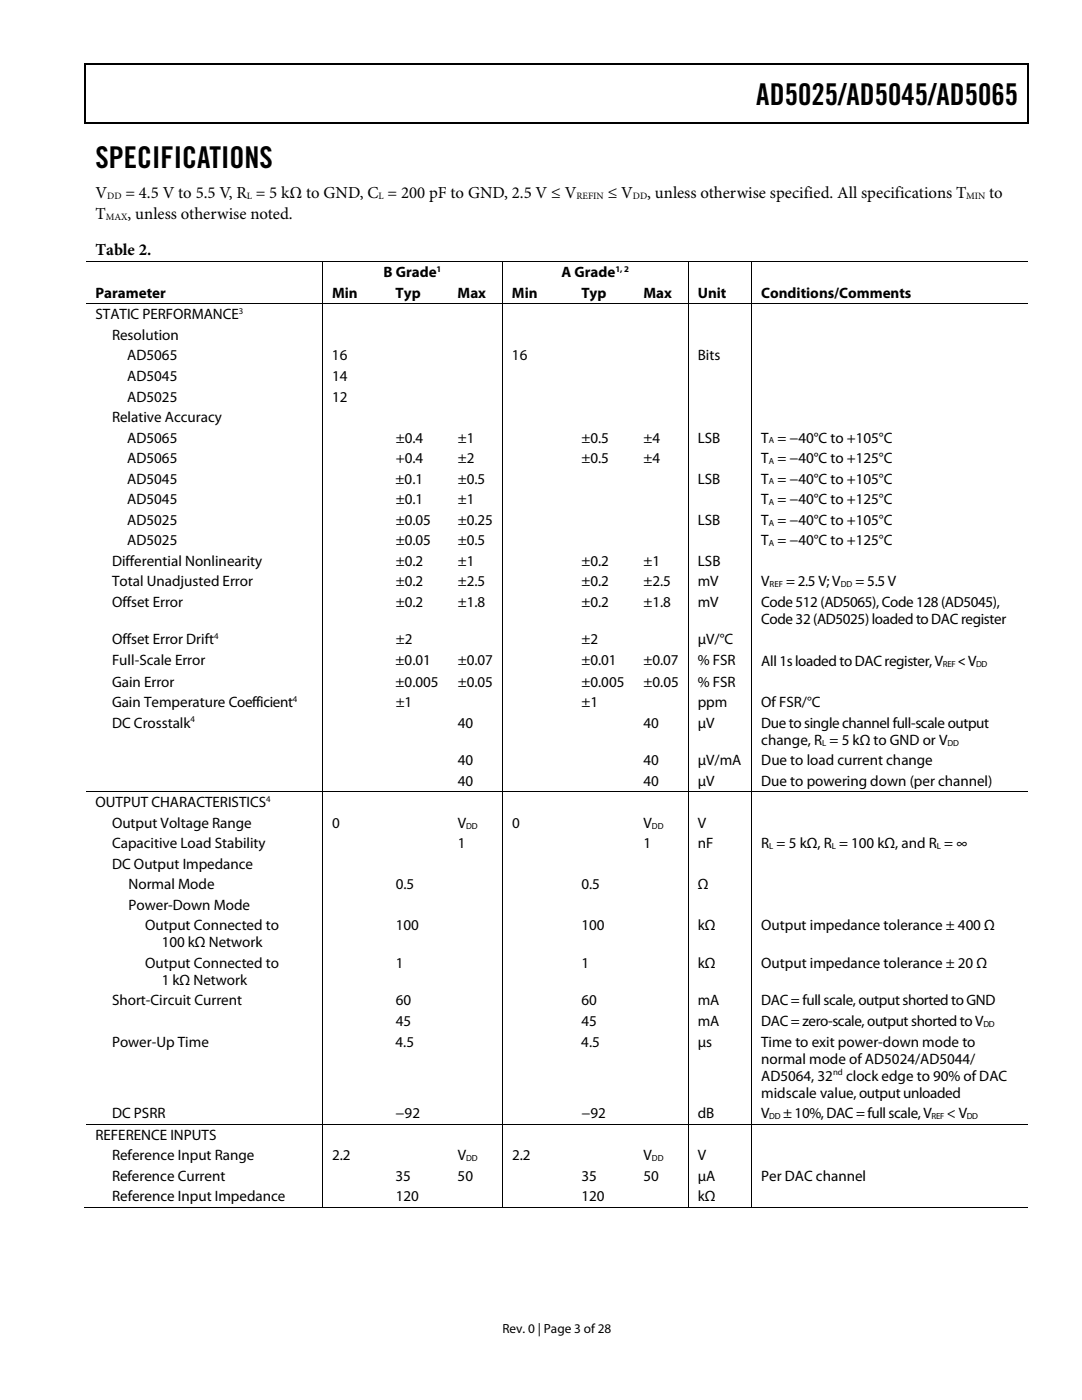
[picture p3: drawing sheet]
<svg xmlns="http://www.w3.org/2000/svg" width="216mm" height="279mm" viewBox="0 0 216 279" stroke-linecap="round" stroke-linejoin="round" font-family="sans-serif">
<defs><g id="words">
<g font-size="6">
<text x="150.9" y="21">AD5025/AD5045/AD5065</text>
<text x="19" y="33.6">SPECIFICATIONS</text>
</g>
<g font-size="3.3">
<text x="19" y="39.5">V</text>
<text x="25" y="39.5">= 4.5 V to 5.5 V, R = 5 kΩ to GND, C = 200 pF to GND, 2.5 V ≤ V</text>
<text x="121.3" y="39.5">≤ V</text>
<text x="129.2" y="39.5">, unless otherwise specified. All specifications T</text>
<text x="197.4" y="39.5">to</text>
<text x="19.1" y="43.8">T</text>
<text x="25.5" y="43.8">, unless otherwise noted.</text>
<text x="19.1" y="50.9">Table 2.</text>
</g>
<g font-size="3">
<text x="19" y="59.5">Parameter</text>
<text x="66.3" y="59.5">Min</text>
<text x="76.5" y="55.3">B Grade</text>
<text x="78.9" y="59.5">Typ</text>
<text x="91.3" y="59.5">Max</text>
<text x="102.2" y="59.5">Min</text>
<text x="112.1" y="55.3">A Grade</text>
<text x="116" y="59.5">Typ</text>
<text x="128.4" y="59.5">Max</text>
<text x="139.2" y="59.5">Unit</text>
<text x="151.9" y="59.5">Conditions/Comments</text>
<text x="19" y="63.8">STATIC PERFORMANCE</text>
<text x="22.4" y="67.8">Resolution</text>
<text x="25.4" y="71.9">AD5065</text>
<text x="66.2" y="71.9">16</text>
<text x="102.2" y="71.9">16</text>
<text x="139.2" y="71.9">Bits</text>
<text x="25.4" y="76">AD5045</text>
<text x="66.3" y="76">14</text>
<text x="25.4" y="80.1">AD5025</text>
<text x="66.3" y="80.1">12</text>
<text x="22.4" y="84.2">Relative Accuracy</text>
<text x="25.4" y="88.3">AD5065</text>
<text x="79" y="88.3">±0.4</text>
<text x="91.3" y="88.3">±1</text>
<text x="116" y="88.3">±0.5</text>
<text x="128.4" y="88.3">±4</text>
<text x="139.2" y="88.3">LSB</text>
<text x="151.9" y="88.3">T = −40°C to +105°C</text>
<text x="25.4" y="92.4">AD5065</text>
<text x="79" y="92.4">+0.4</text>
<text x="91.3" y="92.4">±2</text>
<text x="116" y="92.4">±0.5</text>
<text x="128.4" y="92.4">±4</text>
<text x="151.9" y="92.4">T = −40°C to +125°C</text>
<text x="25.4" y="96.5">AD5045</text>
<text x="25.4" y="100.6">AD5045</text>
<text x="78.9" y="96.5">±0.1</text>
<text x="79" y="100.6">±0.1</text>
<text x="91.3" y="96.5">±0.5</text>
<text x="91.3" y="100.6">±1</text>
<text x="139.2" y="96.5">LSB</text>
<text x="151.9" y="96.5">T = −40°C to +105°C</text>
<text x="151.9" y="100.6">T = −40°C to +125°C</text>
<text x="25.4" y="104.7">AD5025</text>
<text x="79" y="104.7">±0.05</text>
<text x="91.3" y="104.7">±0.25</text>
<text x="139.2" y="104.7">LSB</text>
<text x="151.9" y="104.7">T = −40°C to +105°C</text>
<text x="22.4" y="112.9">Differential Nonlinearity</text>
<text x="25.4" y="108.8">AD5025</text>
<text x="79" y="108.8">±0.05</text>
<text x="79" y="112.9">±0.2</text>
<text x="91.3" y="108.8">±0.5</text>
<text x="91.3" y="112.9">±1</text>
<text x="116" y="112.9">±0.2</text>
<text x="128.4" y="112.9">±1</text>
<text x="139.2" y="112.9">LSB</text>
<text x="151.9" y="108.8">T = −40°C to +125°C</text>
<text x="22.4" y="117">Total Unadjusted Error</text>
<text x="79" y="117">±0.2</text>
<text x="91.3" y="117">±2.5</text>
<text x="116" y="117">±0.2</text>
<text x="128.4" y="117">±2.5</text>
<text x="139.2" y="117">mV</text>
<text x="151.9" y="117">V</text>
<text x="156.9" y="117">= 2.5 V; V</text>
<text x="170.7" y="117">= 5.5 V</text>
<text x="22.4" y="121.1">Offset Error</text>
<text x="79" y="121.1">±0.2</text>
<text x="91.3" y="121.1">±1.8</text>
<text x="116" y="121.1">±0.2</text>
<text x="128.4" y="121.1">±1.8</text>
<text x="139.2" y="121.1">mV</text>
<text x="151.9" y="121.1">Code 512 (AD5065), Code 128 (AD5045),</text>
<text x="151.9" y="124.5">Code 32 (AD5025) loaded to DAC register</text>
<text x="22.4" y="128.6">Offset Error Drift</text>
<text x="79" y="128.6">±2</text>
<text x="116" y="128.6">±2</text>
<text x="139.2" y="128.6">μV/°C</text>
<text x="22.4" y="132.7">Full-Scale Error</text>
<text x="22.4" y="137.1">Gain Error</text>
<text x="78.9" y="132.7">±0.01</text>
<text x="78.9" y="137.1">±0.005</text>
<text x="91.3" y="132.7">±0.07</text>
<text x="91.3" y="137.1">±0.05</text>
<text x="116" y="132.7">±0.01</text>
<text x="116" y="137.1">±0.005</text>
<text x="128.4" y="132.7">±0.07</text>
<text x="128.4" y="137.1">±0.05</text>
<text x="139.2" y="132.7">% FSR</text>
<text x="139.3" y="137.1">% FSR</text>
<text x="151.9" y="132.9">All 1s loaded to DAC register, V</text>
<text x="191.2" y="132.9">&lt;V</text>
<text x="22.4" y="141.2">Gain Temperature Coefficient</text>
<text x="79" y="141.2">±1</text>
<text x="116" y="141.2">±1</text>
<text x="139.2" y="141.2">ppm</text>
<text x="151.9" y="141.2">Of FSR/°C</text>
<text x="22.4" y="145.2">DC Crosstalk</text>
<text x="91.3" y="145.2">40</text>
<text x="128.4" y="145.2">40</text>
<text x="139.2" y="145.2">μV</text>
<text x="151.9" y="145.2">Due to single channel full-scale output</text>
<text x="151.9" y="148.6">change, R = 5 kΩ to GND or V</text>
<text x="91.3" y="152.7">40</text>
<text x="128.4" y="152.7">40</text>
<text x="139.2" y="152.7">μV/mA</text>
<text x="151.9" y="152.7">Due to load current change</text>
<text x="19" y="161.1">OUTPUT CHARACTERISTICS</text>
<text x="91.3" y="156.8">40</text>
<text x="128.4" y="156.8">40</text>
<text x="139.2" y="156.8">μV</text>
<text x="151.9" y="156.8">Due to powering down (per channel)</text>
<text x="22.4" y="165.2">Output Voltage Range</text>
<text x="66.3" y="165.2">0</text>
<text x="91.3" y="165.2">V</text>
<text x="102.2" y="165.2">0</text>
<text x="128.4" y="165.2">V</text>
<text x="139.2" y="165.2">V</text>
<text x="22.4" y="169.3">Capacitive Load Stability</text>
<text x="22.4" y="173.4">DC Output Impedance</text>
<text x="91.4" y="169.3">1</text>
<text x="128.4" y="169.3">1</text>
<text x="139.2" y="169.3">nF</text>
<text x="151.9" y="169.3">R = 5 kΩ, R = 100 kΩ, and R = ∞</text>
<text x="25.7" y="177.5">Normal Mode</text>
<text x="79" y="177.5">0.5</text>
<text x="116" y="177.5">0.5</text>
<text x="139.2" y="177.5">Ω</text>
<text x="25.7" y="181.6">Power-Down Mode</text>
<text x="29" y="185.7">Output Connected to</text>
<text x="79" y="185.7">100</text>
<text x="116" y="185.7">100</text>
<text x="139.2" y="185.7">kΩ</text>
<text x="151.9" y="185.7">Output impedance tolerance ± 400 Ω</text>
<text x="32.3" y="189.1">100 kΩ Network</text>
<text x="29" y="193.2">Output Connected to</text>
<text x="32.3" y="196.6">1 kΩ Network</text>
<text x="79" y="193.2">1</text>
<text x="116" y="193.2">1</text>
<text x="139.2" y="193.2">kΩ</text>
<text x="151.9" y="193.2">Output impedance tolerance ± 20 Ω</text>
<text x="22.4" y="200.7">Short-Circuit Current</text>
<text x="79" y="200.7">60</text>
<text x="116" y="200.7">60</text>
<text x="139.2" y="200.7">mA</text>
<text x="151.9" y="200.7">DAC = full scale, output shorted to GND</text>
<text x="22.4" y="208.9">Power-Up Time</text>
<text x="78.9" y="208.9">4.5</text>
<text x="79" y="204.8">45</text>
<text x="116" y="208.9">4.5</text>
<text x="116" y="204.8">45</text>
<text x="139.2" y="208.9">μs</text>
<text x="139.2" y="204.8">mA</text>
<text x="151.9" y="208.9">Time to exit power-down mode to</text>
<text x="151.9" y="204.8">DAC = zero-scale, output shorted to V</text>
<text x="151.9" y="212.3">normal mode of AD5024/AD5044/</text>
<text x="151.9" y="215.7">AD5064, 32</text>
<text x="168.8" y="215.7">clock edge to 90% of DAC</text>
<text x="151.9" y="219">midscale value, output unloaded</text>
<text x="19" y="227.4">REFERENCE INPUTS</text>
<text x="22.4" y="223.1">DC PSRR</text>
<text x="78.9" y="223.1">−92</text>
<text x="116" y="223.1">−92</text>
<text x="139.2" y="223.1">dB</text>
<text x="151.9" y="223.1">V</text>
<text x="156.3" y="223.1">± 10%, DAC = full scale, V</text>
<text x="188.9" y="223.1">&lt; V</text>
<text x="22.4" y="231.5">Reference Input Range</text>
<text x="66.3" y="231.5">2.2</text>
<text x="91.3" y="231.5">V</text>
<text x="102.2" y="231.5">2.2</text>
<text x="128.4" y="231.5">V</text>
<text x="139.2" y="231.5">V</text>
<text x="22.4" y="235.6">Reference Current</text>
<text x="22.4" y="239.7">Reference Input Impedance</text>
<text x="78.9" y="235.6">35</text>
<text x="79" y="239.7">120</text>
<text x="91.3" y="235.6">50</text>
<text x="116" y="235.6">35</text>
<text x="116" y="239.7">120</text>
<text x="128.4" y="235.6">50</text>
<text x="139.2" y="235.6">μA</text>
<text x="139.2" y="239.7">kΩ</text>
<text x="151.9" y="235.6">Per DAC channel</text>
</g>
<text font-size="2.6" x="100.3" y="266">Rev. 0 | Page 3 of 28</text>
<g font-size="1.9">
<text x="21.4" y="39.7">DD</text>
<text x="49.2" y="39.7">L</text>
<text x="75.5" y="39.7">L</text>
<text x="115" y="39.7">REFIN</text>
<text x="126.3" y="39.7">DD</text>
<text x="192.8" y="39.7">MIN</text>
<text x="21.1" y="44">MAX</text>
</g>
<g font-size="1.8">
<text x="87.1" y="54.3">1</text>
<text x="122.8" y="54.3">1, 2</text>
<text x="47.7" y="62.7">3</text>
<text x="153.4" y="88.5">A</text>
<text x="153.4" y="92.6">A</text>
<text x="153.4" y="96.7">A</text>
<text x="153.4" y="100.8">A</text>
<text x="153.4" y="104.9">A</text>
<text x="153.4" y="109">A</text>
<text x="153.6" y="117.2">REF</text>
<text x="167.7" y="117.2">DD</text>
<text x="42.7" y="127.5">4</text>
<text x="188.2" y="133.1">REF</text>
<text x="194.8" y="133.1">DD</text>
<text x="58.4" y="140.1">4</text>
<text x="38" y="144.2">4</text>
<text x="164.1" y="148.8">L</text>
<text x="189" y="148.8">DD</text>
<text x="53.1" y="160">4</text>
<text x="93" y="165.4">DD</text>
<text x="130.1" y="165.4">DD</text>
<text x="153.5" y="169.5">L</text>
<text x="166" y="169.5">L</text>
<text x="186.9" y="169.5">L</text>
<text x="196.2" y="204.9">DD</text>
<text x="166.2" y="214.6">nd</text>
<text x="153.5" y="223.3">DD</text>
<text x="185.9" y="223.3">REF</text>
<text x="192.9" y="223.3">DD</text>
<text x="93" y="231.7">DD</text>
<text x="130.1" y="231.7">DD</text>
</g>
</g></defs>
<path d="M16.9 12.7h.2v1h-.2zM205.1 12.7h.2v1h-.2zM205.1 12.7h.2v.3h-.2zM82.3 24.4h.2v.3h-.2zM205.1 24.4h.2v.3h-.2z" fill="#000"/>
<path d="M16.9 12.8h188.2M17 13.7v11M205.2 13.7v11M205.1 24.5h-188.2" fill="none" stroke="#000" stroke-width=".25"/>
<g fill="none" stroke="#000" stroke-width=".2">
<path d="M17.1 52.2h188M64.3 52.3v8.3M100.3 52.3v8.3M137.3 52.3v8.3M150 52.3v8.3M17.1 60.7h188M64.3 60.7v97.2M100.3 60.7v97.2M137.3 60.7v97.2M150 60.7v97.2M17.1 158h188M64.3 158.1v66.1"/>
<path d="M100.3 158.1v66.1M137.3 158.1v66.1M150 158.1v66.1M17.1 224.3h188M64.3 224.4v16.6M100.3 224.4v16.6M137.3 224.4v16.6M150 224.4v16.6M16.9 240.9h47.4M64.4 240.9h35.8M100.4 240.9h36.8M137.4 240.9h12.5"/>
<path d="M150.1 240.9h55"/>
</g>
<use href="#words"/>
</svg>
